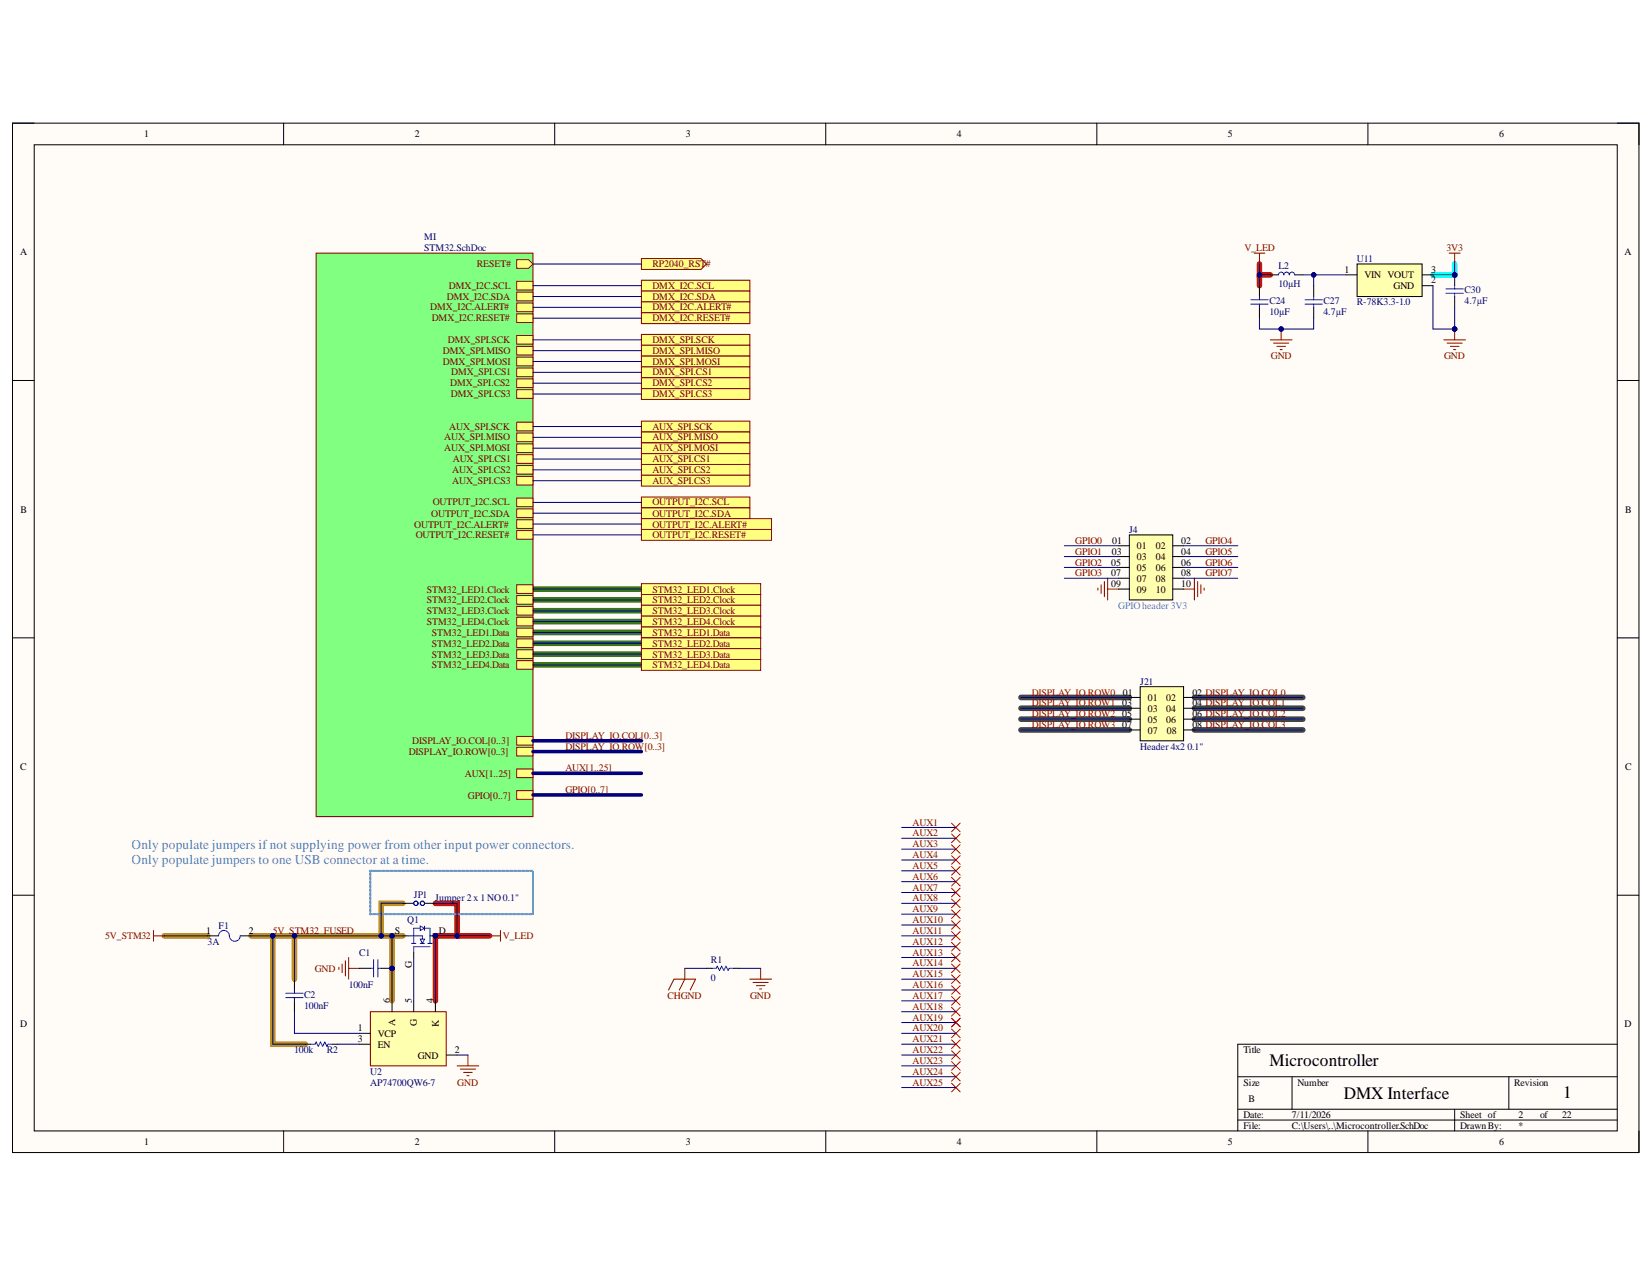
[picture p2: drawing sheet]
<svg xmlns="http://www.w3.org/2000/svg" width="279mm" height="216mm" viewBox="0 0 279 216" stroke-linecap="round" stroke-linejoin="round" font-family="sans-serif">
<defs><g id="words">
<g font-size="3">
<text x="214.7" y="180.3">Microcontroller</text>
<text x="227.3" y="186">DMX Interface</text>
<text x="264.4" y="185.8">1</text>
</g>
<g font-size="2.3" fill="#4a86e8">
<text x="22.3" y="143.6">Only populate jumpers ifnot supplying power from other input power connectors.</text>
<text x="22.3" y="146.1">Only populate jumpers to one USB connector at a time.</text>
</g>
<g font-size="1.7">
<text x="24.4" y="23.3">1</text>
<text x="70.2" y="23.3">2</text>
<text x="116" y="23.3">3</text>
<text x="161.8" y="23.3">4</text>
<text x="207.7" y="23.3">5</text>
<text x="253.5" y="23.3">6</text>
<text x="3.4" y="43.1">A</text>
<text x="227.4" y="46.2">1</text>
<text x="230.8" y="47">VIN VOUT</text>
<text x="242" y="46.2">3</text>
<text x="242" y="48">2</text>
<text x="274.8" y="43.1">A</text>
<text x="235.7" y="48.9">GND</text>
<text x="3.5" y="86.7">B</text>
<text x="274.9" y="86.7">B</text>
<text x="187.9" y="95.7">05</text>
<text x="188" y="93.8">03</text>
<text x="188.1" y="92">01</text>
<text x="192.3" y="92.9">01</text>
<text x="192.3" y="94.8">03</text>
<text x="195.5" y="92.9">02</text>
<text x="195.5" y="94.8">04</text>
<text x="199.8" y="92">02</text>
<text x="199.8" y="93.8">04</text>
<text x="199.8" y="95.7">06</text>
<text x="187.9" y="97.5">07</text>
<text x="187.9" y="99.3">09</text>
<text x="192.3" y="96.5">05</text>
<text x="192.3" y="98.4">07</text>
<text x="192.3" y="100.3">09</text>
<text x="195.5" y="96.5">06</text>
<text x="195.5" y="98.4">08</text>
<text x="195.5" y="100.3">10</text>
<text x="199.8" y="97.5">08</text>
<text x="199.8" y="99.3">10</text>
<text x="189.8" y="119.5">03</text>
<text x="189.9" y="117.7">01</text>
<text x="194.1" y="118.5">01</text>
<text x="197.3" y="118.5">02</text>
<text x="201.7" y="117.7">02 DISPLAY_IO.COL0</text>
<text x="201.7" y="119.5">04 DISPLAY_IO.COL1</text>
<text x="189.8" y="121.3">05</text>
<text x="189.8" y="123.2">07</text>
<text x="194.1" y="120.4">03</text>
<text x="194.1" y="122.3">05</text>
<text x="194.1" y="124.1">07</text>
<text x="197.3" y="120.4">04</text>
<text x="197.3" y="122.3">06</text>
<text x="197.3" y="124.1">08</text>
<text x="201.7" y="121.3">06 DISPLAY_IO.COL2</text>
<text x="201.7" y="123.2">08 DISPLAY_IO.COL3</text>
<text x="3.4" y="130.3">C</text>
<text x="274.9" y="130.3">C</text>
<text x="34.9" y="158">1</text>
<text x="42.1" y="158">2</text>
<text x="66.8" y="158">S</text>
<text x="74.2" y="158">D</text>
<text x="69.6" y="163.7" transform="rotate(-90 69.6 163.7)">G</text>
<text x="3.4" y="173.8">D</text>
<text x="65.9" y="169.7" transform="rotate(-90 65.9 169.7)">6</text>
<text x="66.9" y="173.6" transform="rotate(-90 66.9 173.6)">A</text>
<text x="69.6" y="169.7" transform="rotate(-90 69.6 169.7)">5</text>
<text x="70.5" y="173.6" transform="rotate(-90 70.5 173.6)">G</text>
<text x="73.3" y="169.7" transform="rotate(-90 73.3 169.7)">4</text>
<text x="74.2" y="173.7" transform="rotate(-90 74.2 173.7)">K</text>
<text x="274.8" y="173.8">D</text>
<text x="60.5" y="174.5">1</text>
<text x="60.5" y="176.3">3</text>
<text x="63.9" y="175.4">VCP</text>
<text x="63.9" y="177.2">EN</text>
<text x="70.7" y="179.1">GND</text>
<text x="76.9" y="178.2">2</text>
<text x="210.3" y="178.2">Title</text>
<text x="210.3" y="183.7">Size</text>
<text x="219.4" y="183.7">Number</text>
<text x="256.1" y="183.7">Revision</text>
<text x="210.3" y="189.2">Date:</text>
<text x="210.3" y="191">File:</text>
<text x="211.1" y="186.4">B</text>
<text x="218.5" y="189.2">7/11/2026</text>
<text x="218.5" y="191">C:\Users\..\Microcontroller.SchDoc</text>
<text x="246.9" y="189.2">Sheet of</text>
<text x="246.9" y="191">DrawnBy:</text>
<text x="256.8" y="191">*</text>
<text x="256.8" y="189.2">2</text>
<text x="260.5" y="189.2">of</text>
<text x="264.2" y="189.2">22</text>
<text x="24.4" y="193.7">1</text>
<text x="70.2" y="193.7">2</text>
<text x="116" y="193.7">3</text>
<text x="161.8" y="193.7">4</text>
<text x="207.7" y="193.7">5</text>
<text x="253.5" y="193.7">6</text>
</g>
<g font-size="1.7" fill="#000080">
<text x="71.8" y="40.6">MI</text>
<text x="71.8" y="42.5">STM32.SchDoc</text>
<text x="216.2" y="45.6">L2</text>
<text x="229.5" y="44.3">U11</text>
<text x="214.7" y="53.3">10µF</text>
<text x="214.7" y="51.4">C24</text>
<text x="216.2" y="48.6">10µH</text>
<text x="223.8" y="53.3">4.7µF</text>
<text x="223.8" y="51.4">C27</text>
<text x="229.5" y="51.7">R-78K3.3-1.0</text>
<text x="247.7" y="51.4">4.7µF</text>
<text x="247.7" y="49.7">C30</text>
<text x="191" y="90.2">J4</text>
<text x="192.9" y="115.8">J21</text>
<text x="192.9" y="126.8">Header 4x2 0.1&quot;</text>
<text x="70" y="151.9">JP1</text>
<text x="73.6" y="152.5">Jumper 2 x 1 NO 0.1&quot;</text>
<text x="35.1" y="159.8">3A</text>
<text x="37" y="157.1">F1</text>
<text x="60.8" y="161.7">C1</text>
<text x="68.9" y="156.2">Q1</text>
<text x="59" y="167.2">100nF</text>
<text x="120.2" y="165.9">0</text>
<text x="120.2" y="162.9">R1</text>
<text x="51.5" y="170.6">100nF</text>
<text x="51.5" y="168.8">C2</text>
<text x="49.8" y="178.2">100k</text>
<text x="55.3" y="178.2">R2</text>
<text x="62.6" y="181.8">U2</text>
<text x="62.6" y="183.7">AP74700QW6-7</text>
</g>
<g font-size="1.7" fill="#800000">
<text x="80.6" y="45.3">RESET#</text>
<text x="110.3" y="45.3">RP2040_RST#</text>
<text x="210.5" y="42.5">V_LED</text>
<text x="244.6" y="42.5">3V3</text>
<text x="72.8" y="52.5">DMX_I2C.ALERT#</text>
<text x="75.6" y="50.8">DMX_I2C.SDA</text>
<text x="75.9" y="48.9">DMX_I2C.SCL</text>
<text x="110.3" y="48.9">DMX_I2C.SCL</text>
<text x="110.3" y="50.8">DMX_I2C.SDA</text>
<text x="110.3" y="52.5">DMX_I2C.ALERT#</text>
<text x="73" y="54.4">DMX_I2C.RESET#</text>
<text x="74.9" y="59.9">DMX_SPI.MISO</text>
<text x="75.7" y="58">DMX_SPI.SCK</text>
<text x="110.3" y="54.4">DMX_I2C.RESET#</text>
<text x="110.3" y="58">DMX_SPI.SCK</text>
<text x="110.3" y="59.9">DMX_SPI.MISO</text>
<text x="74.9" y="61.8">DMX_SPI.MOSI</text>
<text x="76.2" y="65.4">DMX_SPI.CS2</text>
<text x="76.3" y="63.5">DMX_SPI.CS1</text>
<text x="110.3" y="61.8">DMX_SPI.MOSI</text>
<text x="110.3" y="63.5">DMX_SPI.CS1</text>
<text x="110.3" y="65.4">DMX_SPI.CS2</text>
<text x="214.9" y="60.8">GND</text>
<text x="244.2" y="60.8">GND</text>
<text x="76.2" y="67.3">DMX_SPI.CS3</text>
<text x="110.3" y="67.3">DMX_SPI.CS3</text>
<text x="75.1" y="74.5">AUX_SPI.MISO</text>
<text x="75.1" y="76.4">AUX_SPI.MOSI</text>
<text x="76" y="72.8">AUX_SPI.SCK</text>
<text x="110.3" y="72.8">AUX_SPI.SCK</text>
<text x="110.3" y="74.5">AUX_SPI.MISO</text>
<text x="110.3" y="76.4">AUX_SPI.MOSI</text>
<text x="76.5" y="80">AUX_SPI.CS2</text>
<text x="76.5" y="81.9">AUX_SPI.CS3</text>
<text x="76.6" y="78.3">AUX_SPI.CS1</text>
<text x="110.3" y="78.3">AUX_SPI.CS1</text>
<text x="110.3" y="80">AUX_SPI.CS2</text>
<text x="110.3" y="81.9">AUX_SPI.CS3</text>
<text x="70.1" y="89.3">OUTPUT_I2C.ALERT#</text>
<text x="72.9" y="87.4">OUTPUT_I2C.SDA</text>
<text x="73.2" y="85.5">OUTPUT_I2C.SCL</text>
<text x="110.3" y="85.5">OUTPUT_I2C.SCL</text>
<text x="110.3" y="87.4">OUTPUT_I2C.SDA</text>
<text x="110.3" y="89.3">OUTPUT_I2C.ALERT#</text>
<text x="70.3" y="91">OUTPUT_I2C.RESET#</text>
<text x="110.3" y="91">OUTPUT_I2C.RESET#</text>
<text x="181.9" y="92">GPIO0</text>
<text x="181.9" y="95.7">GPIO2</text>
<text x="181.9" y="93.8">GPIO1</text>
<text x="203.9" y="92">GPIO4</text>
<text x="203.9" y="95.7">GPIO6</text>
<text x="203.9" y="93.8">GPIO5</text>
<text x="72.2" y="100.3">STM32_LED1.Clock</text>
<text x="110.3" y="100.3">STM32_LED1.Clock</text>
<text x="181.9" y="97.5">GPIO3</text>
<text x="203.9" y="97.5">GPIO7</text>
<text x="72.2" y="102">STM32_LED2.Clock</text>
<text x="72.2" y="103.9">STM32_LED3.Clock</text>
<text x="72.2" y="105.8">STM32_LED4.Clock</text>
<text x="73" y="107.5">STM32_LED1.Data</text>
<text x="110.3" y="102">STM32_LED2.Clock</text>
<text x="110.3" y="103.9">STM32_LED3.Clock</text>
<text x="110.3" y="105.8">STM32_LED4.Clock</text>
<text x="110.3" y="107.5">STM32_LED1.Data</text>
<text x="73" y="109.4">STM32_LED2.Data</text>
<text x="73" y="111.3">STM32_LED3.Data</text>
<text x="73" y="113">STM32_LED4.Data</text>
<text x="110.3" y="109.4">STM32_LED2.Data</text>
<text x="110.3" y="111.3">STM32_LED3.Data</text>
<text x="110.3" y="113">STM32_LED4.Data</text>
<text x="69.7" y="125.9">DISPLAY_IO.COL[0..3]</text>
<text x="95.6" y="125">DISPLAY_IO.COL[0..3]</text>
<text x="69.1" y="127.7">DISPLAY_IO.ROW[0..3]</text>
<text x="78.6" y="131.4">AUX[1..25]</text>
<text x="95.6" y="130.5">AUX[1..25]</text>
<text x="95.6" y="126.8">DISPLAY_IO.ROW[0..3]</text>
<text x="79.1" y="135.1">GPIO[0..7]</text>
<text x="95.6" y="134.2">GPIO[0..7]</text>
<text x="154.4" y="143.3">AUX3</text>
<text x="154.4" y="141.5">AUX2</text>
<text x="154.4" y="139.7">AUX1</text>
<text x="154.4" y="148.8">AUX6</text>
<text x="154.4" y="147">AUX5</text>
<text x="154.4" y="145.2">AUX4</text>
<text x="154.4" y="154.3">AUX9</text>
<text x="154.4" y="152.5">AUX8</text>
<text x="154.4" y="150.7">AUX7</text>
<text x="17.8" y="158.9">5V_STM32</text>
<text x="46.1" y="158">5V_STM32_FUSED</text>
<text x="85" y="158.9">V_LED</text>
<text x="154.4" y="161.7">AUX13</text>
<text x="154.4" y="159.8">AUX12</text>
<text x="154.4" y="158">AUX11</text>
<text x="154.4" y="156.2">AUX10</text>
<text x="53.2" y="164.4">GND</text>
<text x="154.4" y="163.5">AUX14</text>
<text x="154.4" y="165.3">AUX15</text>
<text x="154.4" y="167.2">AUX16</text>
<text x="112.9" y="169">CHGND</text>
<text x="126.9" y="169">GND</text>
<text x="154.4" y="169">AUX17</text>
<text x="154.4" y="170.8">AUX18</text>
<text x="154.4" y="172.7">AUX19</text>
<text x="154.4" y="174.5">AUX20</text>
<text x="154.4" y="176.3">AUX21</text>
<text x="154.4" y="178.2">AUX22</text>
<text x="154.4" y="180">AUX23</text>
<text x="77.3" y="183.7">GND</text>
<text x="154.4" y="181.8">AUX24</text>
<text x="154.4" y="183.7">AUX25</text>
</g>
<text font-size="1.7" fill="#4a86e8" x="189.1" y="103">GPIO header 3V3</text>
<g font-size="1.7" fill="#980000">
<text x="174.5" y="117.7">DISPLAY_IO.ROW0</text>
<text x="174.5" y="119.5">DISPLAY_IO.ROW1</text>
<text x="174.5" y="121.3">DISPLAY_IO.ROW2</text>
<text x="174.5" y="123.2">DISPLAY_IO.ROW3</text>
</g>
</g></defs>
<path d="M2.1 20.8h275.1v174.2h-275.1z" fill-rule="evenodd" fill="#fffcf8"/>
<path d="M2.1 20.8h275.1v174.2h-275.1z" fill="none" stroke="#000" stroke-width=".17"/>
<path d="M5.8 24.5h267.7v166.9h-267.7z" fill-rule="evenodd" fill="#fffcf8"/>
<g fill="none" stroke="#000" stroke-width=".17">
<path d="M2.1 20.8h3.7M5.8 24.5h267.7v166.9h-267.7zM48 20.8v3.7M93.8 20.8v3.7M139.7 20.8v3.7M185.5 20.8v3.7M231.3 20.8v3.7M273.5 20.8h3.7v3.7M2.1 64.4h3.7M273.5 64.4h3.7M2.1 107.9h3.7M273.5 107.9h3.7"/>
<path d="M2.1 151.5h3.7M273.5 151.5h3.7M273.5 176.7h-64.2v14.7M48 191.4v3.6M93.8 191.4v3.6M139.7 191.4v3.6M185.5 191.4v3.6M209.3 182.2h64.2M209.3 187.7h64.2M209.3 189.5h64.2M218.5 182.2v5.5M231.3 191.4v3.6"/>
<path d="M246 187.7v3.7M255.2 182.2v5.5M277.2 191.4v3.6"/>
</g>
<path d="M213 44.7v1.8h1.8M213 46.5v1.8M73.6 152.8h3.7v5.5h-3.7v11M77.3 158.3h5.5" fill="none" stroke="#f00" stroke-width=".94"/>
<path d="M246 44.7v1.8h-3.6" fill="none" stroke="#0ff" stroke-width=".94"/>
<path d="M172.7 119.8h18.3M172.7 118h18.3M202 119.8h18.3M202 118h18.3M172.7 123.5h18.3M172.7 121.7h18.3M202 123.5h18.3M202 121.7h18.3" fill="none" stroke="#434343" stroke-width=".94"/>
<path d="M90.1 99.7h18.4M90.1 101.5h18.4M90.1 103.3h18.4M90.1 105.2h18.4M90.1 107h18.4M90.1 108.8h18.4M90.1 110.7h18.4M90.1 112.5h18.4" fill="none" stroke="#38761d" stroke-width=".94"/>
<path d="M27.8 158.3h7.3M42.5 158.3h25.6M46.1 158.3v18.4h5.5M49.8 158.3v7.4M66.3 158.3v11M68.1 152.8h-3.6v5.5" fill="none" stroke="#bf9000" stroke-width=".94"/>
<path d="M108.5 43.8h10.1l.9 .9-.9 .9h-10.1z" fill-rule="evenodd" fill="#ffff80"/>
<path d="M108.5 43.8h10.1l.9 .9-.9 .9h-10.1z" fill="none" stroke="#800000" stroke-width=".17"/>
<path d="M53.5 42.8h36.6v95.4h-36.6z" fill-rule="evenodd" fill="#80ff80"/>
<path d="M53.5 42.8h36.6v95.4h-36.6z" fill="none" stroke="#800000" stroke-width=".17"/>
<path d="M87.4 43.9h2l.7 .8-.7 .7h-2z" fill-rule="evenodd" fill="#ffff80"/>
<path d="M87.4 43.9h2l.7 .8-.7 .7h-2z" fill="none" stroke="#800000" stroke-width=".17"/>
<path d="M87.4 130.1h2.7v1.5h-2.7z" fill-rule="evenodd" fill="#ffff80"/>
<path d="M87.4 130.1h2.7v1.5h-2.7z" fill="none" stroke="#800000" stroke-width=".17"/>
<path d="M87.4 133.8h2.7v1.4h-2.7z" fill-rule="evenodd" fill="#ffff80"/>
<path d="M87.4 133.8h2.7v1.4h-2.7z" fill="none" stroke="#800000" stroke-width=".17"/>
<path d="M87.4 124.6h2.7v1.5h-2.7z" fill-rule="evenodd" fill="#ffff80"/>
<path d="M87.4 124.6h2.7v1.5h-2.7z" fill="none" stroke="#800000" stroke-width=".17"/>
<path d="M87.4 126.4h2.7v1.5h-2.7z" fill-rule="evenodd" fill="#ffff80"/>
<path d="M87.4 126.4h2.7v1.5h-2.7z" fill="none" stroke="#800000" stroke-width=".17"/>
<path d="M87.4 47.6h2.7v1.5h-2.7z" fill-rule="evenodd" fill="#ffff80"/>
<path d="M87.4 47.6h2.7v1.5h-2.7z" fill="none" stroke="#800000" stroke-width=".17"/>
<path d="M87.4 49.4h2.7v1.5h-2.7z" fill-rule="evenodd" fill="#ffff80"/>
<path d="M87.4 49.4h2.7v1.5h-2.7z" fill="none" stroke="#800000" stroke-width=".17"/>
<path d="M87.4 51.3h2.7v1.4h-2.7z" fill-rule="evenodd" fill="#ffff80"/>
<path d="M87.4 51.3h2.7v1.4h-2.7z" fill="none" stroke="#800000" stroke-width=".17"/>
<path d="M87.4 53.1h2.7v1.5h-2.7z" fill-rule="evenodd" fill="#ffff80"/>
<path d="M87.4 53.1h2.7v1.5h-2.7z" fill="none" stroke="#800000" stroke-width=".17"/>
<path d="M87.4 56.8h2.7v1.4h-2.7z" fill-rule="evenodd" fill="#ffff80"/>
<path d="M87.4 56.8h2.7v1.4h-2.7z" fill="none" stroke="#800000" stroke-width=".17"/>
<path d="M87.4 58.6h2.7v1.5h-2.7z" fill-rule="evenodd" fill="#ffff80"/>
<path d="M87.4 58.6h2.7v1.5h-2.7z" fill="none" stroke="#800000" stroke-width=".17"/>
<path d="M87.4 60.4h2.7v1.5h-2.7z" fill-rule="evenodd" fill="#ffff80"/>
<path d="M87.4 60.4h2.7v1.5h-2.7z" fill="none" stroke="#800000" stroke-width=".17"/>
<path d="M87.4 62.3h2.7v1.4h-2.7z" fill-rule="evenodd" fill="#ffff80"/>
<path d="M87.4 62.3h2.7v1.4h-2.7z" fill="none" stroke="#800000" stroke-width=".17"/>
<path d="M87.4 64.1h2.7v1.5h-2.7z" fill-rule="evenodd" fill="#ffff80"/>
<path d="M87.4 64.1h2.7v1.5h-2.7z" fill="none" stroke="#800000" stroke-width=".17"/>
<path d="M87.4 65.9h2.7v1.5h-2.7z" fill-rule="evenodd" fill="#ffff80"/>
<path d="M87.4 65.9h2.7v1.5h-2.7z" fill="none" stroke="#800000" stroke-width=".17"/>
<path d="M87.4 71.4h2.7v1.5h-2.7z" fill-rule="evenodd" fill="#ffff80"/>
<path d="M87.4 71.4h2.7v1.5h-2.7z" fill="none" stroke="#800000" stroke-width=".17"/>
<path d="M87.4 73.3h2.7v1.4h-2.7z" fill-rule="evenodd" fill="#ffff80"/>
<path d="M87.4 73.3h2.7v1.4h-2.7z" fill="none" stroke="#800000" stroke-width=".17"/>
<path d="M87.4 75.1h2.7v1.5h-2.7z" fill-rule="evenodd" fill="#ffff80"/>
<path d="M87.4 75.1h2.7v1.5h-2.7z" fill="none" stroke="#800000" stroke-width=".17"/>
<path d="M87.4 76.9h2.7v1.5h-2.7z" fill-rule="evenodd" fill="#ffff80"/>
<path d="M87.4 76.9h2.7v1.5h-2.7z" fill="none" stroke="#800000" stroke-width=".17"/>
<path d="M87.4 78.8h2.7v1.4h-2.7z" fill-rule="evenodd" fill="#ffff80"/>
<path d="M87.4 78.8h2.7v1.4h-2.7z" fill="none" stroke="#800000" stroke-width=".17"/>
<path d="M87.4 80.6h2.7v1.5h-2.7z" fill-rule="evenodd" fill="#ffff80"/>
<path d="M87.4 80.6h2.7v1.5h-2.7z" fill="none" stroke="#800000" stroke-width=".17"/>
<path d="M87.4 84.3h2.7v1.4h-2.7z" fill-rule="evenodd" fill="#ffff80"/>
<path d="M87.4 84.3h2.7v1.4h-2.7z" fill="none" stroke="#800000" stroke-width=".17"/>
<path d="M87.4 86.1h2.7v1.5h-2.7z" fill-rule="evenodd" fill="#ffff80"/>
<path d="M87.4 86.1h2.7v1.5h-2.7z" fill="none" stroke="#800000" stroke-width=".17"/>
<path d="M87.4 87.9h2.7v1.5h-2.7z" fill-rule="evenodd" fill="#ffff80"/>
<path d="M87.4 87.9h2.7v1.5h-2.7z" fill="none" stroke="#800000" stroke-width=".17"/>
<path d="M87.4 89.8h2.7v1.4h-2.7z" fill-rule="evenodd" fill="#ffff80"/>
<path d="M87.4 89.8h2.7v1.4h-2.7z" fill="none" stroke="#800000" stroke-width=".17"/>
<path d="M87.4 98.9h2.7v1.5h-2.7z" fill-rule="evenodd" fill="#ffff80"/>
<path d="M87.4 98.9h2.7v1.5h-2.7z" fill="none" stroke="#800000" stroke-width=".17"/>
<path d="M87.4 100.8h2.7v1.4h-2.7z" fill-rule="evenodd" fill="#ffff80"/>
<path d="M87.4 100.8h2.7v1.4h-2.7z" fill="none" stroke="#800000" stroke-width=".17"/>
<path d="M87.4 102.6h2.7v1.5h-2.7z" fill-rule="evenodd" fill="#ffff80"/>
<path d="M87.4 102.6h2.7v1.5h-2.7z" fill="none" stroke="#800000" stroke-width=".17"/>
<path d="M87.4 104.4h2.7v1.5h-2.7z" fill-rule="evenodd" fill="#ffff80"/>
<path d="M87.4 104.4h2.7v1.5h-2.7z" fill="none" stroke="#800000" stroke-width=".17"/>
<path d="M87.4 106.3h2.7v1.4h-2.7z" fill-rule="evenodd" fill="#ffff80"/>
<path d="M87.4 106.3h2.7v1.4h-2.7z" fill="none" stroke="#800000" stroke-width=".17"/>
<path d="M87.4 108.1h2.7v1.5h-2.7z" fill-rule="evenodd" fill="#ffff80"/>
<path d="M87.4 108.1h2.7v1.5h-2.7z" fill="none" stroke="#800000" stroke-width=".17"/>
<path d="M87.4 109.9h2.7v1.5h-2.7z" fill-rule="evenodd" fill="#ffff80"/>
<path d="M87.4 109.9h2.7v1.5h-2.7z" fill="none" stroke="#800000" stroke-width=".17"/>
<path d="M87.4 111.8h2.7v1.4h-2.7z" fill-rule="evenodd" fill="#ffff80"/>
<path d="M185.7 99.5v.4M186.2 98.9v1.5M186.8 98.4v2.6M187.3 97.8v3.7M187.3 99.7h1.9M200.2 99.7h1.8M202 97.8v3.7M202.6 98.4v2.6M203.1 98.9v1.5M203.7 99.5v.4M87.4 111.8h2.7v1.4h-2.7z" fill="none" stroke="#800000" stroke-width=".17"/>
<path d="M191 90.5h7.3v11h-7.3z" fill-rule="evenodd" fill="#ffffb0"/>
<g fill="none" stroke="#000" stroke-width=".17">
<path d="M189.2 92.3h1.8M189.2 94.2h1.8M189.2 96h1.8M189.2 97.8h1.8M189.2 99.7h1.8M191 90.5h7.3v11h-7.3zM198.3 92.3h1.9M198.3 94.2h1.9M198.3 96h1.9M198.3 97.8h1.9M198.3 99.7h1.9M119.5 163.8h.9"/>
<path d="M124.1 163.8h.9"/>
</g>
<path d="M113.1 167.5l.9-1.8h3.6l-.9 1.8M115.8 163.8v1.9l-.9 1.8M126.8 165.7h3.7M127.4 166.2h2.5M127.9 166.8h1.5M128.5 167.3h.3M128.7 163.8v1.9" fill="none" stroke="#800000" stroke-width=".17"/>
<path d="M120.4 163.8h.7l.2-.3 .4 .7 .4-.7 .3 .7 .4-.7 .4 .7 .1-.4h.8" fill="none" stroke="#00f" stroke-width=".17"/>
<path d="M229.5 44.7h11v5.5h-11z" fill-rule="evenodd" fill="#ffffb0"/>
<path d="M227.7 46.5h1.8M229.5 44.7h11v5.5h-11zM240.5 46.5h1.9M240.5 48.3h1.9" fill="none" stroke="#000" stroke-width=".17"/>
<path d="M244.2 57.5h3.7M244.7 58.1h2.6M245.1 42.8h1.8M245.3 58.6h1.5M245.8 59.2h.4M246 42.8v1.9M246 55.7v1.8" fill="none" stroke="#800000" stroke-width=".17"/>
<circle cx="246" cy="55.7" r=".37" fill="#000080"/>
<circle cx="246" cy="55.7" r=".37" fill="none" stroke="#000080" stroke-width=".17"/>
<path d="M213 48.3v1.9M213 52v1.8M214.8 46.5h1.4M219 46.5h1.3M222.2 48.3v1.9M222.2 52v1.8" fill="none" stroke="#000" stroke-width=".17"/>
<path d="M211.5 50.7h3M211.5 51.5h3M213 50.2v.5M213 51.5v.5M216.2 46.5a.45 .45 0 0 1 .5-.4 .45 .45 0 0 1 .4 .4 .46 .46 0 0 1 .5-.4 .46 .46 0 0 1 .5 .4 .46 .46 0 0 1 .4-.4 .46 .46 0 0 1 .5 .4M220.7 50.7h2.9M220.7 51.5h2.9M222.2 50.2v.5M222.2 51.5v.5" fill="none" stroke="#00f" stroke-width=".17"/>
<path d="M212.1 42.8h1.8M213 42.8v1.9M214.8 57.5h3.7M215.4 58.1h2.6M215.9 58.6h1.5M216.5 59.2h.4M216.7 55.7v1.8" fill="none" stroke="#800000" stroke-width=".17"/>
<circle cx="216.7" cy="55.7" r=".37" fill="#000080"/>
<circle cx="216.7" cy="55.7" r=".37" fill="none" stroke="#000080" stroke-width=".17"/>
<circle cx="246" cy="46.5" r=".37" fill="#000080"/>
<circle cx="246" cy="46.5" r=".37" fill="none" stroke="#000080" stroke-width=".17"/>
<path d="M246 46.5v1.8M246 50.2v1.8" fill="none" stroke="#000" stroke-width=".17"/>
<circle cx="246" cy="46.5" r=".37" fill="#000080"/>
<circle cx="246" cy="46.5" r=".37" fill="none" stroke="#000080" stroke-width=".17"/>
<path d="M244.6 48.9h2.9M244.6 49.6h2.9M246 48.3v.6M246 49.6v.6" fill="none" stroke="#00f" stroke-width=".17"/>
<path d="M192.8 116.2h7.4v9.1h-7.4z" fill-rule="evenodd" fill="#ffffb0"/>
<path d="M191 118h1.8M191 119.8h1.8M192.8 116.2h7.4v9.1h-7.4zM200.2 118h1.8M200.2 119.8h1.8M191 121.7h1.8M191 123.5h1.8M200.2 121.7h1.8M200.2 123.5h1.8" fill="none" stroke="#000" stroke-width=".17"/>
<g fill="none" stroke="#f00" stroke-width=".17">
<path d="M160.9 139.3l1.5 1.4M162.4 139.3l-1.5 1.4M160.9 141.1l1.5 1.5M160.9 142.9l1.5 1.5M160.9 144.8l1.5 1.4M160.9 146.6l1.5 1.5M160.9 148.4l1.5 1.5M160.9 150.3l1.5 1.4M160.9 152.1l1.5 1.5M160.9 153.9l1.5 1.5M160.9 155.8l1.5 1.4M160.9 157.6l1.5 1.5"/>
<path d="M160.9 159.4l1.5 1.5M162.4 141.1l-1.5 1.5M162.4 142.9l-1.5 1.5M162.4 144.8l-1.5 1.4M162.4 146.6l-1.5 1.5M162.4 148.4l-1.5 1.5M162.4 150.3l-1.5 1.4M162.4 152.1l-1.5 1.5M162.4 153.9l-1.5 1.5M162.4 155.8l-1.5 1.4M162.4 157.6l-1.5 1.5M162.4 159.4l-1.5 1.5"/>
<path d="M160.9 161.3l1.5 1.4M160.9 163.1l1.5 1.5M160.9 164.9l1.5 1.5M160.9 166.8l1.5 1.4M160.9 168.6l1.5 1.5M160.9 170.4l1.5 1.5M160.9 172.3l1.5 1.4M160.9 175.9l1.5 1.5M160.9 174.1l1.5 1.5M160.9 177.8l1.5 1.4M160.9 179.6l1.5 1.5M162.4 161.3l-1.5 1.4"/>
<path d="M162.4 163.1l-1.5 1.5M162.4 164.9l-1.5 1.5M162.4 166.8l-1.5 1.4M162.4 168.6l-1.5 1.5M162.4 170.4l-1.5 1.5M162.4 172.3l-1.5 1.4M162.4 175.9l-1.5 1.5M162.4 174.1l-1.5 1.5M162.4 177.8l-1.5 1.4M162.4 179.6l-1.5 1.5M160.9 181.5l1.5 1.4M160.9 183.3l1.5 1.5"/>
<path d="M162.4 181.5l-1.5 1.4M162.4 183.3l-1.5 1.5"/>
</g>
<path d="M108.5 47.4h18.3v1.9h-18.3z" fill-rule="evenodd" fill="#ffff80"/>
<path d="M108.5 47.4h18.3v1.9h-18.3z" fill="none" stroke="#800000" stroke-width=".17"/>
<path d="M108.5 49.3h18.3v1.8h-18.3z" fill-rule="evenodd" fill="#ffff80"/>
<path d="M108.5 49.3h18.3v1.8h-18.3z" fill="none" stroke="#800000" stroke-width=".17"/>
<path d="M108.5 51.1h18.3v1.8h-18.3z" fill-rule="evenodd" fill="#ffff80"/>
<path d="M108.5 51.1h18.3v1.8h-18.3z" fill="none" stroke="#800000" stroke-width=".17"/>
<path d="M108.5 52.9h18.3v1.9h-18.3z" fill-rule="evenodd" fill="#ffff80"/>
<path d="M108.5 52.9h18.3v1.9h-18.3z" fill="none" stroke="#800000" stroke-width=".17"/>
<path d="M108.5 56.6h18.3v1.8h-18.3z" fill-rule="evenodd" fill="#ffff80"/>
<path d="M108.5 56.6h18.3v1.8h-18.3z" fill="none" stroke="#800000" stroke-width=".17"/>
<path d="M108.5 58.4h18.3v1.9h-18.3z" fill-rule="evenodd" fill="#ffff80"/>
<path d="M108.5 58.4h18.3v1.9h-18.3z" fill="none" stroke="#800000" stroke-width=".17"/>
<path d="M108.5 60.3h18.3v1.8h-18.3z" fill-rule="evenodd" fill="#ffff80"/>
<path d="M108.5 60.3h18.3v1.8h-18.3z" fill="none" stroke="#800000" stroke-width=".17"/>
<path d="M108.5 62.1h18.3v1.8h-18.3z" fill-rule="evenodd" fill="#ffff80"/>
<path d="M108.5 62.1h18.3v1.8h-18.3z" fill="none" stroke="#800000" stroke-width=".17"/>
<path d="M108.5 63.9h18.3v1.9h-18.3z" fill-rule="evenodd" fill="#ffff80"/>
<path d="M108.5 63.9h18.3v1.9h-18.3z" fill="none" stroke="#800000" stroke-width=".17"/>
<path d="M108.5 65.8h18.3v1.8h-18.3z" fill-rule="evenodd" fill="#ffff80"/>
<path d="M108.5 65.8h18.3v1.8h-18.3z" fill="none" stroke="#800000" stroke-width=".17"/>
<path d="M108.5 71.3h18.3v1.8h-18.3z" fill-rule="evenodd" fill="#ffff80"/>
<path d="M108.5 71.3h18.3v1.8h-18.3z" fill="none" stroke="#800000" stroke-width=".17"/>
<path d="M108.5 73.1h18.3v1.8h-18.3z" fill-rule="evenodd" fill="#ffff80"/>
<path d="M108.5 73.1h18.3v1.8h-18.3z" fill="none" stroke="#800000" stroke-width=".17"/>
<path d="M108.5 74.9h18.3v1.9h-18.3z" fill-rule="evenodd" fill="#ffff80"/>
<path d="M108.5 74.9h18.3v1.9h-18.3z" fill="none" stroke="#800000" stroke-width=".17"/>
<path d="M108.5 76.8h18.3v1.8h-18.3z" fill-rule="evenodd" fill="#ffff80"/>
<path d="M108.5 76.8h18.3v1.8h-18.3z" fill="none" stroke="#800000" stroke-width=".17"/>
<path d="M108.5 78.6h18.3v1.8h-18.3z" fill-rule="evenodd" fill="#ffff80"/>
<path d="M108.5 78.6h18.3v1.8h-18.3z" fill="none" stroke="#800000" stroke-width=".17"/>
<path d="M108.5 80.4h18.3v1.9h-18.3z" fill-rule="evenodd" fill="#ffff80"/>
<path d="M108.5 80.4h18.3v1.9h-18.3z" fill="none" stroke="#800000" stroke-width=".17"/>
<path d="M108.5 84.1h18.3v1.8h-18.3z" fill-rule="evenodd" fill="#ffff80"/>
<path d="M108.5 84.1h18.3v1.8h-18.3z" fill="none" stroke="#800000" stroke-width=".17"/>
<path d="M108.5 85.9h18.3v1.9h-18.3z" fill-rule="evenodd" fill="#ffff80"/>
<path d="M108.5 85.9h18.3v1.9h-18.3z" fill="none" stroke="#800000" stroke-width=".17"/>
<path d="M108.5 87.8h22v1.8h-22z" fill-rule="evenodd" fill="#ffff80"/>
<path d="M108.5 87.8h22v1.8h-22z" fill="none" stroke="#800000" stroke-width=".17"/>
<path d="M108.5 89.6h22v1.8h-22z" fill-rule="evenodd" fill="#ffff80"/>
<path d="M108.5 89.6h22v1.8h-22z" fill="none" stroke="#800000" stroke-width=".17"/>
<path d="M108.5 98.8h20.2v1.8h-20.2z" fill-rule="evenodd" fill="#ffff80"/>
<path d="M108.5 98.8h20.2v1.8h-20.2z" fill="none" stroke="#800000" stroke-width=".17"/>
<path d="M108.5 100.6h20.2v1.8h-20.2z" fill-rule="evenodd" fill="#ffff80"/>
<path d="M108.5 100.6h20.2v1.8h-20.2z" fill="none" stroke="#800000" stroke-width=".17"/>
<path d="M108.5 102.4h20.2v1.9h-20.2z" fill-rule="evenodd" fill="#ffff80"/>
<path d="M108.5 102.4h20.2v1.9h-20.2z" fill="none" stroke="#800000" stroke-width=".17"/>
<path d="M108.5 104.3h20.2v1.8h-20.2z" fill-rule="evenodd" fill="#ffff80"/>
<path d="M108.5 104.3h20.2v1.8h-20.2z" fill="none" stroke="#800000" stroke-width=".17"/>
<path d="M108.5 106.1h20.2v1.8h-20.2z" fill-rule="evenodd" fill="#ffff80"/>
<path d="M108.5 106.1h20.2v1.8h-20.2z" fill="none" stroke="#800000" stroke-width=".17"/>
<path d="M108.5 107.9h20.2v1.9h-20.2z" fill-rule="evenodd" fill="#ffff80"/>
<path d="M108.5 107.9h20.2v1.9h-20.2z" fill="none" stroke="#800000" stroke-width=".17"/>
<path d="M108.5 109.8h20.2v1.8h-20.2z" fill-rule="evenodd" fill="#ffff80"/>
<path d="M108.5 109.8h20.2v1.8h-20.2z" fill="none" stroke="#800000" stroke-width=".17"/>
<path d="M108.5 111.6h20.2v1.8h-20.2z" fill-rule="evenodd" fill="#ffff80"/>
<path d="M108.5 111.6h20.2v1.8h-20.2z" fill="none" stroke="#800000" stroke-width=".17"/>
<path d="M68.1 152.8h1.9M71.8 152.8h1.8" fill="none" stroke="#000" stroke-width=".17"/>
<g fill="none" stroke="#00f" stroke-width=".17">
<circle cx="70.3" cy="152.8" r=".37"/>
<circle cx="71.4" cy="152.8" r=".37"/>
</g>
<circle cx="73.6" cy="158.3" r=".37" fill="#000080"/>
<circle cx="73.6" cy="158.3" r=".37" fill="none" stroke="#000080" stroke-width=".17"/>
<path d="M68.1 158.3h1M72.7 158.3h.9M70 161.1v.9" fill="none" stroke="#000" stroke-width=".17"/>
<circle cx="73.6" cy="158.3" r=".37" fill="#000080"/>
<circle cx="73.6" cy="158.3" r=".37" fill="none" stroke="#000080" stroke-width=".17"/>
<path d="M69.1 158.3h2.3v.6M69.6 159.6h.7M71.1 158.9h.7l-.4 .7zM71.1 156.7l.7 .4-.7 .3zM71.1 157.1h-1.1v2.5M71.1 159.6h.7M71.8 157.1h.9v2.5M71.8 156.7v.7M72.4 159.6h.7M72.7 160.2h-2.7v.9" fill="none" stroke="#00f" stroke-width=".17"/>
<path d="M62.6 171.2h12.9v9.1h-12.9z" fill-rule="evenodd" fill="#ffffb0"/>
<path d="M57.3 163.7v.3M57.9 163.1v1.5M58.4 162.6v2.5M59 162v3.7M59 163.8h1.8M62.6 171.2h12.9v9.1h-12.9zM79.1 178.5v1.8M77.3 180.3h3.7M77.9 180.9h2.5M78.4 181.5h1.5M79 182h.3" fill="none" stroke="#800000" stroke-width=".17"/>
<path d="M49.8 165.7v1.8M49.8 169.3v1.9M60.8 174.8h1.8M60.8 176.7h1.8M66.3 169.3v1.9M70 169.3v1.9M73.6 169.3v1.9M75.5 178.5h1.8" fill="none" stroke="#000" stroke-width=".17"/>
<path d="M48.3 168.1h3M48.3 168.8h3M49.8 167.5v.6M49.8 168.8v.5" fill="none" stroke="#00f" stroke-width=".17"/>
<circle cx="66.3" cy="163.8" r=".36" fill="#000080"/>
<circle cx="66.3" cy="163.8" r=".36" fill="none" stroke="#000080" stroke-width=".17"/>
<path d="M64.5 163.8h1.8" fill="none" stroke="#000" stroke-width=".17"/>
<circle cx="66.3" cy="163.8" r=".36" fill="#000080"/>
<circle cx="66.3" cy="163.8" r=".36" fill="none" stroke="#000080" stroke-width=".17"/>
<path d="M35.1 158.3h1.9M40.6 158.3h1.9M60.8 163.8h1.8" fill="none" stroke="#000" stroke-width=".17"/>
<path d="M37 158.3a.92 .92 0 0 1 .9-.9 .92 .92 0 0 1 .9 .9 .92 .92 0 0 0 .9 1 .92 .92 0 0 0 .9-1M62.6 163.8h.6M63.2 162.4v2.9M63.9 162.4v2.9M63.9 163.8h.6" fill="none" stroke="#00f" stroke-width=".17"/>
<path d="M62.6 154.4l.1 .1-.1 .3zM62.6 153.8h.1l-.1 .5zM62.6 153.1l.1 .1-.1 .4zM62.6 152.4l.1 .1-.1 .4zM62.6 151.7l.1 .1-.1 .4zM62.6 151.1h.1l-.1 .4zM62.6 150.4h.1l-.1 .5zM62.6 149.7l.1 .1-.1 .4zM62.6 149l.1 .1-.1 .4zM62.6 148.4h.1l-.1 .4zM62.6 147.7h.1l-.1 .5zM62.6 147.3h.4l-.4 .1 .1-.1-.1 .2zM63.2 147.3h.5l-.4 .1zM63.9 147.3h.5l-.5 .1zM64.5 147.3h.5l-.4 .1zM65.2 147.3h.5l-.4 .1zM65.9 147.3h.5l-.4 .1zM66.6 147.3h.5l-.5 .1zM67.3 147.3h.4l-.4 .1zM67.9 147.3h.5l-.4 .1zM68.6 147.3h.5l-.4 .1zM69.3 147.3h.5l-.5 .1zM70 147.3h.4l-.4 .1zM70.6 147.3h.5l-.4 .1zM71.3 147.3h.5l-.4 .1zM72 147.3h.5l-.4 .1zM72.7 147.3h.5l-.5 .1zM73.4 147.3h.4l-.4 .1zM74 147.3h.5l-.4 .1zM74.7 147.3h.5l-.4 .1zM75.4 147.3h.5l-.5 .1zM76.1 147.3h.4l-.4 .1zM76.7 147.3h.5l-.4 .1zM77.4 147.3h.5l-.4 .1zM78.1 147.3h.5l-.5 .1zM78.8 147.3h.4l-.4 .1zM79.4 147.3h.5l-.4 .1zM80.1 147.3h.5l-.4 .1zM80.8 147.3h.5l-.4 .1zM81.5 147.3h.5l-.5 .1zM82.2 147.3h.4l-.4 .1zM82.8 147.3h.5l-.4 .1zM83.5 147.3h.5l-.4 .1zM84.2 147.3h.5l-.5 .1zM84.9 147.3h.4l-.4 .1zM85.5 147.3h.5l-.4 .1zM86.2 147.3h.5l-.4 .1zM86.9 147.3h.5l-.4 .1zM87.6 147.3h.5l-.5 .1zM88.2 147.3h.5l-.4 .1zM88.9 147.3h.5l-.4 .1zM89.6 147.3h.5l-.4 .1zM90.1 147.5h.1l-.1 .5zM90.1 148.2h.1l-.1 .4zM90.1 148.8l.1 .1-.1 .4zM90.1 149.5l.1 .1-.1 .4zM90.1 150.2h.1l-.1 .5zM90.1 150.9h.1l-.1 .4zM90.1 151.5l.1 .1-.1 .4zM90.1 152.2l.1 .1-.1 .4zM90.1 152.9l.1 .1-.1 .4zM90.1 153.6h.1l-.1 .5zM90.1 154.2l.1 .1-.1 .4zM89.4 154.6l.5 .1-.4 .1zM88.8 154.6l.4 .1-.4 .1zM88.1 154.6l.5 .1-.5 .1zM87.4 154.6l.5 .1-.4 .1zM86.7 154.6l.5 .1-.4 .1zM86.1 154.6l.4 .1-.4 .1zM85.4 154.6l.5 .1-.5 .1zM84.7 154.6l.5 .1-.4 .1zM84 154.6l.5 .1-.4 .1zM83.3 154.6l.5 .1-.4 .1zM82.7 154.6l.5 .1-.5 .1zM82 154.6l.5 .1-.4 .1zM81.3 154.6l.5 .1-.4 .1zM80.6 154.6l.5 .1-.4 .1zM80 154.6l.4 .1-.4 .1zM79.3 154.6l.5 .1-.5 .1zM78.6 154.6l.5 .1-.4 .1zM77.9 154.6l.5 .1-.4 .1zM77.3 154.6l.4 .1-.4 .1zM76.6 154.6l.5 .1-.5 .1zM75.9 154.6l.5 .1-.4 .1zM75.2 154.6l.5 .1-.4 .1zM74.5 154.6l.5 .1-.4 .1zM73.9 154.6l.5 .1-.5 .1zM73.2 154.6l.5 .1-.4 .1zM72.5 154.6l.5 .1-.4 .1zM71.8 154.6l.5 .1-.4 .1zM71.2 154.6l.4 .1-.4 .1zM70.5 154.6l.5 .1-.5 .1zM69.8 154.6l.5 .1-.4 .1zM69.1 154.6l.5 .1-.4 .1zM68.5 154.6l.4 .1-.4 .1zM67.8 154.6l.5 .1-.5 .1zM67.1 154.6l.5 .1-.4 .1zM66.4 154.6l.5 .1-.4 .1zM65.7 154.6l.5 .1-.4 .1zM65.1 154.6l.5 .1-.5 .1zM64.4 154.6l.5 .1-.4 .1zM63.7 154.6l.5 .1-.4 .1zM63 154.6l.5 .1-.4 .1zM62.6 154.6l.2 .1-.2 .1z" fill="#4a86e8" stroke="#4a86e8" stroke-width=".17"/>
<path d="M82.8 158.3h1.8M84.6 157.4v1.9" fill="none" stroke="#800000" stroke-width=".17"/>
<circle cx="46.1" cy="158.3" r=".37" fill="#000080"/>
<g fill="none" stroke="#000080" stroke-width=".17">
<path d="M90.1 44.7h18.4M242.4 48.3v7.4h3.6M180 92.3h9.2M180 94.2h9.2M180 96h9.2M180 97.8h9.2M200.2 92.3h9.1M200.2 94.2h9.1M200.2 96h9.1M200.2 97.8h9.1M152.5 140h9.2M152.5 141.8h9.2"/>
<path d="M152.5 143.7h9.2M152.5 145.5h9.2M152.5 147.3h9.2M152.5 149.2h9.2M152.5 151h9.2M152.5 152.8h9.2M152.5 154.7h9.2M152.5 156.5h9.2M152.5 158.3h9.2M115.8 163.8h3.7M125 163.8h3.7M152.5 163.8h9.2"/>
<path d="M152.5 165.7h9.2M152.5 167.5h9.2M152.5 169.3h9.2M152.5 171.2h9.2M152.5 173h9.2M152.5 174.8h9.2M152.5 176.7h9.2M152.5 178.5h9.2M152.5 160.2h9.2M152.5 162h9.2M152.5 180.3h9.2M152.5 182.2h9.2"/>
<path d="M152.5 184h9.2"/>
<circle cx="46.1" cy="158.3" r=".37"/>
</g>
<path d="M26 157.4v1.9M26 158.3h1.8" fill="none" stroke="#800000" stroke-width=".17"/>
<circle cx="246" cy="55.7" r=".37" fill="#000080"/>
<g fill="none" stroke="#000080" stroke-width=".17">
<path d="M220.3 46.5h7.4"/>
<circle cx="246" cy="55.7" r=".37"/>
</g>
<circle cx="222.2" cy="46.5" r=".37" fill="#000080"/>
<g fill="none" stroke="#000080" stroke-width=".17">
<path d="M213 53.8v1.9h9.2v-1.9"/>
<circle cx="222.2" cy="46.5" r=".37"/>
</g>
<circle cx="216.7" cy="55.7" r=".37" fill="#000080"/>
<g fill="none" stroke="#000080" stroke-width=".17">
<path d="M222.2 46.5v1.8"/>
<circle cx="216.7" cy="55.7" r=".37"/>
</g>
<circle cx="222.2" cy="46.5" r=".37" fill="#000080"/>
<g fill="none" stroke="#000080" stroke-width=".17">
<path d="M213 46.5v1.8"/>
<circle cx="222.2" cy="46.5" r=".37"/>
</g>
<circle cx="213" cy="46.5" r=".37" fill="#000080"/>
<g fill="none" stroke="#000080" stroke-width=".17">
<path d="M213 44.7v1.8h1.8"/>
<circle cx="213" cy="46.5" r=".37"/>
</g>
<circle cx="213" cy="46.5" r=".37" fill="#000080"/>
<g fill="none" stroke="#000080" stroke-width=".17">
<path d="M246 44.7v1.8h-3.6"/>
<circle cx="213" cy="46.5" r=".37"/>
</g>
<circle cx="246" cy="46.5" r=".37" fill="#000080"/>
<g fill="none" stroke="#000080" stroke-width=".17">
<path d="M246 52v3.7"/>
<circle cx="246" cy="46.5" r=".37"/>
</g>
<circle cx="246" cy="55.7" r=".37" fill="#000080"/>
<g fill="none" stroke="#000080" stroke-width=".17">
<path d="M90.1 48.3h18.4M90.1 50.2h18.4M90.1 52h18.4M90.1 53.8h18.4M90.1 57.5h18.4M90.1 59.3h18.4M90.1 61.2h18.4M90.1 63h18.4M90.1 64.8h18.4M90.1 66.7h18.4M90.1 72.2h18.4M90.1 74h18.4"/>
<path d="M90.1 75.8h18.4M90.1 77.7h18.4M90.1 79.5h18.4M90.1 81.3h18.4M90.1 85h18.4M90.1 86.8h18.4M90.1 88.7h18.4M90.1 90.5h18.4M90.1 99.7h18.4M90.1 101.5h18.4M90.1 103.3h18.4M90.1 105.2h18.4"/>
<path d="M90.1 107h18.4M90.1 108.8h18.4M90.1 110.7h18.4M90.1 112.5h18.4M172.7 119.8h18.3M172.7 118h18.3M202 119.8h18.3M202 118h18.3M172.7 123.5h18.3M172.7 121.7h18.3M202 123.5h18.3M202 121.7h18.3"/>
<path d="M49.8 158.3v7.4M49.8 171.2v3.6h11M77.3 178.5h1.8"/>
<circle cx="246" cy="55.7" r=".37"/>
</g>
<circle cx="49.8" cy="158.3" r=".37" fill="#000080"/>
<g fill="none" stroke="#000080" stroke-width=".17">
<path d="M68.1 152.8h-3.6v5.5"/>
<circle cx="49.8" cy="158.3" r=".37"/>
</g>
<circle cx="64.5" cy="158.3" r=".37" fill="#000080"/>
<g fill="none" stroke="#000080" stroke-width=".17">
<path d="M27.8 158.3h7.3M77.3 158.3h5.5"/>
<circle cx="64.5" cy="158.3" r=".37"/>
</g>
<circle cx="77.3" cy="158.3" r=".37" fill="#000080"/>
<g fill="none" stroke="#000080" stroke-width=".17">
<path d="M73.6 152.8h3.7v5.5h-3.7v11"/>
<circle cx="77.3" cy="158.3" r=".37"/>
</g>
<circle cx="73.6" cy="158.3" r=".37" fill="#000080"/>
<circle cx="73.6" cy="158.3" r=".37" fill="none" stroke="#000080" stroke-width=".17"/>
<circle cx="77.3" cy="158.3" r=".37" fill="#000080"/>
<g fill="none" stroke="#000080" stroke-width=".17">
<path d="M66.3 163.8v5.5"/>
<circle cx="77.3" cy="158.3" r=".37"/>
</g>
<circle cx="66.3" cy="163.8" r=".36" fill="#000080"/>
<g fill="none" stroke="#000080" stroke-width=".17">
<path d="M42.5 158.3h25.6"/>
<circle cx="66.3" cy="163.8" r=".36"/>
</g>
<path d="M90.1 130.8h18.4M90.1 134.5h18.4M90.1 127.2h18.4M90.1 125.3h18.4" fill="none" stroke="#000080" stroke-width=".6"/>
<circle cx="66.3" cy="158.3" r=".37" fill="#000080"/>
<circle cx="66.3" cy="158.3" r=".37" fill="none" stroke="#000080" stroke-width=".17"/>
<circle cx="64.5" cy="158.3" r=".37" fill="#000080"/>
<circle cx="64.5" cy="158.3" r=".37" fill="none" stroke="#000080" stroke-width=".17"/>
<circle cx="49.8" cy="158.3" r=".37" fill="#000080"/>
<circle cx="49.8" cy="158.3" r=".37" fill="none" stroke="#000080" stroke-width=".17"/>
<circle cx="46.1" cy="158.3" r=".37" fill="#000080"/>
<g fill="none" stroke="#000080" stroke-width=".17">
<path d="M66.3 158.3v5.5"/>
<circle cx="46.1" cy="158.3" r=".37"/>
</g>
<circle cx="66.3" cy="163.8" r=".36" fill="#000080"/>
<circle cx="66.3" cy="163.8" r=".36" fill="none" stroke="#000080" stroke-width=".17"/>
<circle cx="66.3" cy="158.3" r=".37" fill="#000080"/>
<g fill="none" stroke="#000080" stroke-width=".17">
<path d="M46.1 158.3v18.4h5.5M70 162v7.3"/>
<circle cx="66.3" cy="158.3" r=".37"/>
</g>
<circle cx="46.1" cy="158.3" r=".37" fill="#000080"/>
<g fill="none" stroke="#000080" stroke-width=".17">
<path d="M57.1 176.7h3.7"/>
<circle cx="46.1" cy="158.3" r=".37"/>
</g>
<path d="M51.6 176.7h1M56.2 176.7h.9" fill="none" stroke="#000" stroke-width=".17"/>
<path d="M52.6 176.7h.7l.2-.4 .3 .7 .4-.7 .4 .7 .3-.7 .4 .7 .2-.3h.7" fill="none" stroke="#00f" stroke-width=".17"/>
<use href="#words"/>
</svg>
